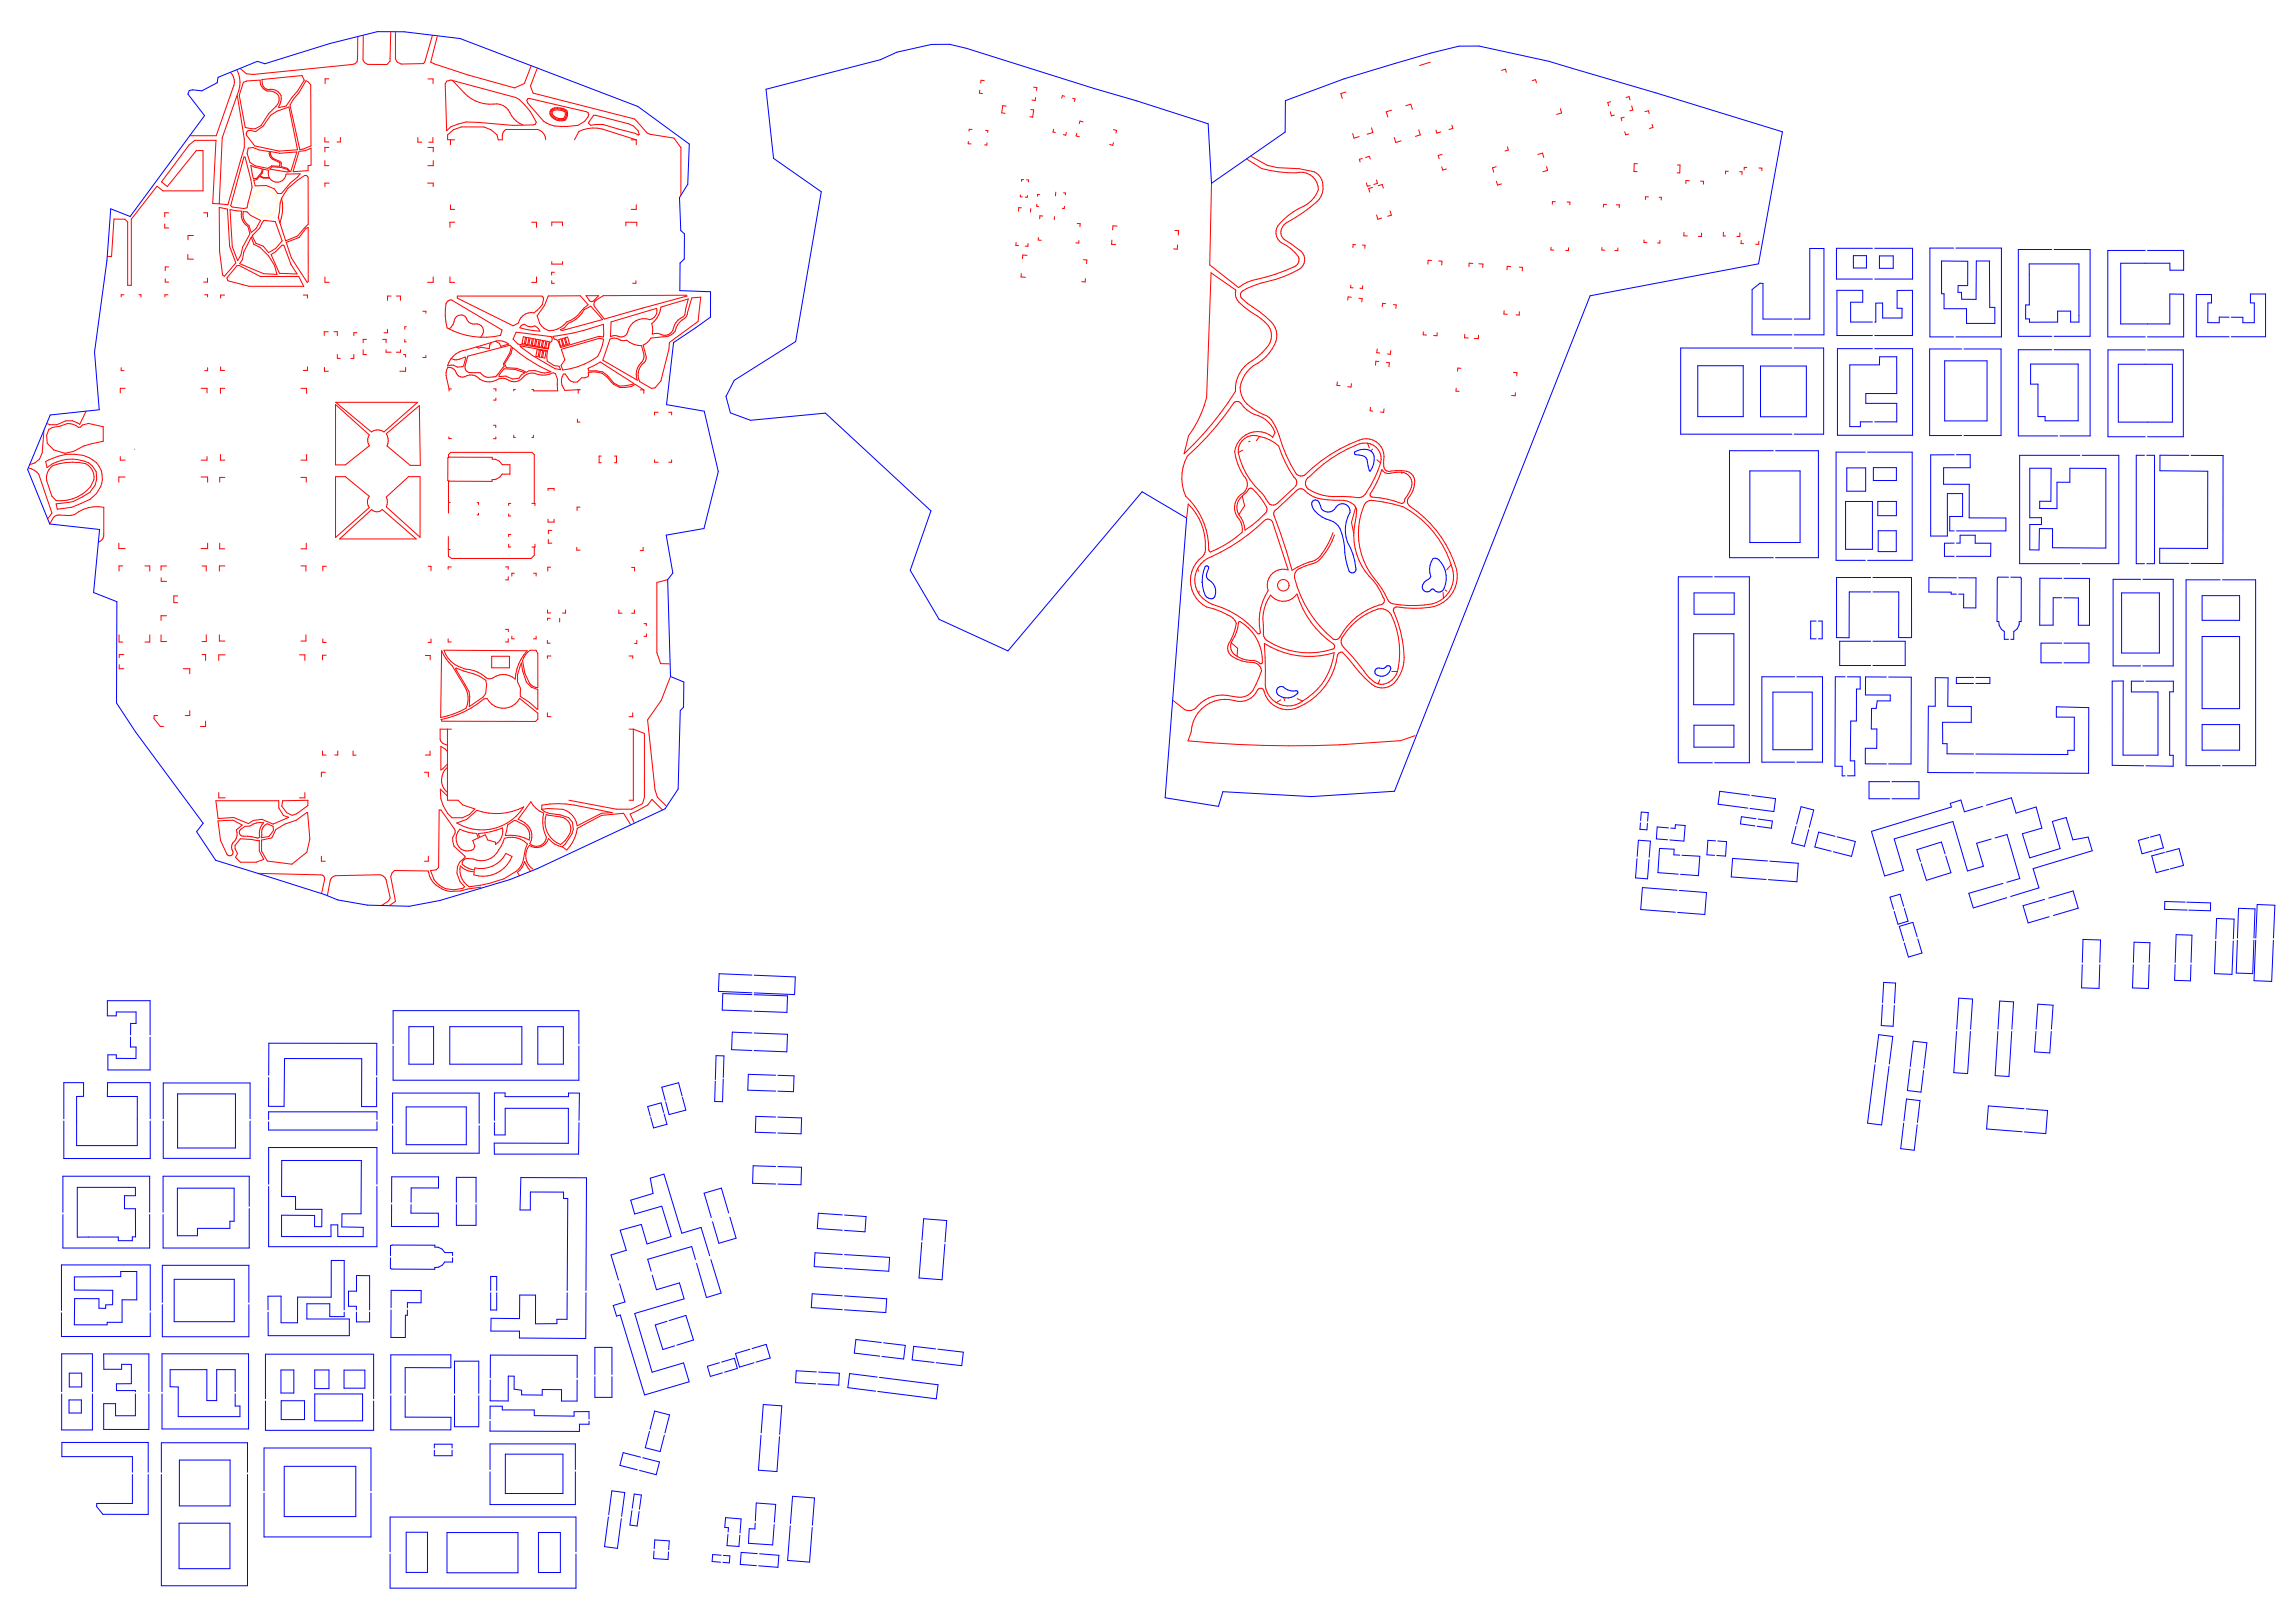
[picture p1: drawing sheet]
<svg xmlns="http://www.w3.org/2000/svg" width="1000mm" height="700mm" viewBox="0 0 1000 700" stroke-linecap="round" stroke-linejoin="round" font-family="sans-serif">
<circle cx="115.3" cy="88.3" r="5.8" fill="none" stroke="#ffff7f" stroke-width=".44"/>
<g fill="none" stroke="#00f" stroke-width=".44">
<path d="M82.5 39.4l1.4-.3 4.1 .5 6.6-3.5 .4-2.4 17.2-7 3.2 1.1 28.3-8.8 20.7-5.2h11.7l24.4 3 77.5 29.6 22.3 16.4-.6 17.5-3.6 5.8 .5 14.3 1.6 1.4v11l-1.9 1.8-.1 12 13.4 .5v11.1l-16.1 11-3.1 27.1 16.5 2.8 6.1 26.3-6.3 24.8-16.4 2.9 2.9 16.5-2.3 2.9 1.3 42.2 5.8 2.4-.2 10.9-1.4 1.5-.9 34.2-5.7 8.6-55.8 26.1-11.9 4.8-30.4 9-13.4 2.6-18.2-.5-12.9-2.3-5.7-2.3-47.5-15-8.3-12.4 2.8-3.7-29.5-39.8-8.2-12.6 .1-44.1-10.1-4 2.6-27.5-21.7-2.4-9.7-23.7 9.9-23.7 21.3-2.3-2-25.1 5.4-39.9 1.6-22.5 8.5 3.3 32.4-43.9-7.2-9.4zM333.8 38.9l49.8-12.9 7.2-3.3 15.1-3.3 7.8-.1 7.4 1.7 55.7 17.6 18.5 5.4 31.1 9.9 1.5 25.9 32.1-22.3 .1-13.7 25.5-9.5 37.7-11.1 12.4-3.1h8.7l30.6 6.6 46.5 13.8 55.2 16.9-10.5 57.5-73.3 13.9-85.3 215.9-36.1 2.3-38.7-2.1-1.9 6.4-23.2-3.8 9.4-121.8-19.4-11.5-58.5 69.3-30-13.7-12.6-21.4 9-25.9-45.9-42.5-32.7 3.1-8.7-3.3-2-7.1 3.6-7 26.8-16.9 11.2-65.3-20.8-14.5zM807.6 111.4h5.7v5.3h-5.7zM815.9 108.2h-15.7v13.4h15.7M816.9 108.2h16.5v13.4h-16.5M818.9 111.5h6v5.4h-6zM846 113.7l11.4 .1v10.6h-4.2l-.1 2.9 1.6 .1 .1 2.9 6.2 .1 .1-16.7h5.8l.1 20.2h2.2v7h-12.3v-6.4h-9.8v-6.5l-1.1-.1zM851.2 108.1h-10.3v38.7h10.3M852.2 108.1h19.9v38.7h-19.9M884.2 115h21.7v25.3h-3.7v-4.8h-5.6v4.8l-12.3 .1v-1.5h-1.7v-6.1h1.6zM894 108.7h-14.6v37.8h14.6M895 108.7h15.7v37.8h-15.7"/>
<path d="M934.7 109.1h-16.3v37.6h16.3M935.7 109.1h15.8v8.6h-6v-3h-21.4v26.4h21.4v-13l6 .1M780.8 139h-12.6v-15.5l-1.3-.1-3.4 2.7-.1 19.8h17.4M781.8 139h6.8v-30.8l6.2 .1v37.6h-13M951.5 128.2v18.5h-15.8M963.6 128.3h-6.6v18.4h14.3M963.6 128.3v3.7h-1.5l-.1 8.5 5 .1v-2.5l4.3 .1M972.3 138.2h5v2.4h5v-8.6h-1.7v-3.9h6.6v18.6h-14.9M739.8 159.3h19.8v22.2h-19.8zM767.1 159.4h20v22.1h-20zM780.8 151.6h-48.5v37.5h48.5M781.8 151.6h12.8v37.5h-12.8"/>
<path d="M815.9 140.3h-9.5v-8.7h5.3v-5.1h-11.3v19.7h15.5M815.9 151.9h-15.3v37.7h32.8v-37.7h-16.5M816.9 140.3h.4v-8.2l3-.1v6.5h8.4l.1-4.2h-2.2v-7.8h6.7v19.7h-16.4M847.4 157.2h18.4v26.2h-18.4zM854.8 152h-14v37.7h14M855.8 152h16.1v37.7h-16.1M884.8 158.6h20.7v24.7h-14.4v-1.8h-3.1v-14.2h-3.2zM894 152.3h-14.6v37.6h17.2M895 152.3h15.7v37.6h-13.1M923 158.7h23.6v25.2h-23.6zM934.7 152.4h-16.2v37.8h16.2M935.7 152.4h15.6v37.8h-15.6"/>
<path d="M590.3 196.9a6.5 6.5 0 0 1 7.5 0 6.7 6.7 0 0 1-1 8.3l-.7-2.2a4.5 4.5 0 0 0-1.6-4.2l-3.8-.7a.72 .72 0 0 1-.4-1.2zM772.7 196.3h-19.1v46.6h19.1M773.7 196.3h18.6v46.6h-18.6M812.8 197h-12.8v47.1h12.8M813.8 197h19.4v47.1h-19.4M815.9 183.8h-5.3v2h-4.6v-26.9h12.9l.1-3.5h7.4l.1 16h-13.5v4.3h13.5v8.1h-9.6M851.5 198.1l-10.2 .1v35.3h7.2v-18.5h6.7v10h-5.6v6.3h1.9M852.5 198.1l6-.1v5.7h-11.6v7.2l11.2 .1-.1 14.6h16v5.7h-21.5M906.3 198.3h-26.3v47.2h26.3M907.3 198.3h15.9v47.2h-15.9M934.4 198.3h-3.6v47.2h3.6M935.4 198.3h3.4v47.2h-3.4"/>
<path d="M953.7 198.4l-12.5-.1-.1 6.8 20.9 .2-.1 33.6-20.8-.1-.1 6.6h12.7M954.7 198.4h14l-.1 47.1-13.9-.1M571.9 218.3a1.68 1.68 0 0 1 2.9 .7l.6 1.3a3.6 3.6 0 0 0 3.1 2.7 3.6 3.6 0 0 0 3.6-2 3.3 3.3 0 0 1 4-1.4 3.3 3.3 0 0 1 2.1 3.6 15.1 15.1 0 0 0 .3 15.6 23.3 23.3 0 0 1 2.2 9.9 1.63 1.63 0 0 1-2.9 0 31.8 31.8 0 0 1-2-10.7 20.4 20.4 0 0 0-2.8-9 9.4 9.4 0 0 0-5.3-3 8.5 8.5 0 0 1-6.1-7zM762.5 205.1h21.9v31.2h-21.9zM804.2 218.4h11.7v20.9h-11.7zM804.7 203.8h8.2v10.2h-8.2zM816.3 203.7h10v5.6h-10zM818.2 218.4h8.1v6.2h-8.1zM884.4 204h9.3l-.1 14.4-4.8-.1-.1 3.2h7.6v-11.4h5.6v-6.1h15.7v34.7l-23.3-.1v-8.3l-5.7-.1-.1 9.4-4.1-.1v-11h5.1v-3h-5.1zM818.4 231.2h7.9v9.1h-7.9zM851.5 236.6h-4.2v5.7h4.2M852.5 236.6h1.6v-3.5h6.6v3.5h6.8l-.1 5.7h-14.9"/>
<path d="M525.1 246.8l1-.3 .6 .9-.9 2.4a2.32 2.32 0 0 0 1 2.9 5.3 5.3 0 0 1 1.9 7.9 2.81 2.81 0 0 1-3.5-1.2 15.8 15.8 0 0 1-.1-12.6zM624.5 243.2a3.2 3.2 0 0 1 3.7 2.1 10.5 10.5 0 0 1 .2 12.1 2.76 2.76 0 0 1-3.9-.8l-.9 .2a2.18 2.18 0 0 1-3.3 .4 2.18 2.18 0 0 1 .1-3.3l2.6-2.1 .4-.7a8.6 8.6 0 0 1 1.1-7.9zM738.1 258.3h17.5v9.3h-17.5zM746.1 251.3h-14.8v81h14.8M747.1 251.3h15.2v81h-15.2M815.1 251.6h-14.9v26.1l5.5 .1 .1-20h9.3M816.1 251.6h16.8v26.1h-5.6l.1-19.9h-11.3M852.5 251.7l-12-.1v6.3h9.7v.9h2.3M853.5 251.7h7.5l-.1 13.1h-5.3v-6h-2.1M875.2 251.4h-4.6l-.3 .6-.1 18.7h.7l.2 1.7 1 1.7 1.2 1v3.4h1.9M876.2 251.4h4.3l.2 .7v18.7h-.9v1.3l-.8 1.8-1.5 1.2-.1 3.4h-1.2M898.4 251.9h-9.6v20.4h5.8v-11.9h3.8"/>
<path d="M899.4 251.9l11.1 .1v20.4h-4.9v-11.9l-6.2-.1M924.4 258.3h16.5v26.2h-16.5zM932.7 252.4h-12v37.7h12M933.7 252.4h13.2v37.7h-13.2M959.5 259.5h16.4v10.7h-16.4zM967.4 252.6h-14.9v80.9h14.9M968.4 252.6h14.4v80.9h-14.4M738 276.1h17.5v30.9h-17.5zM791.3 270.5h-2.3v7.8h2.3M792.3 270.5h1.7v7.8h-1.7M815.1 279.3h-13.5v10.6h13.5M816.1 279.3h14.1v10.6h-14.1"/>
<path d="M959.5 277.3h16.4v31.4h-16.4zM556.9 299.6a2.11 2.11 0 0 1 3.2 .3 10.1 10.1 0 0 0 5.2 1.2l.2 .4a5.6 5.6 0 0 1-9.2 .3l.1-1.6zM599.6 291.3l1.4-.3a2.49 2.49 0 0 0 3.2-.9 1.17 1.17 0 0 1 1.4 .2 1.17 1.17 0 0 1 .3 1.4 3.9 3.9 0 0 1-6.7 1.7v-1.5zM782 294.8h-14.3v37.2h14.3M783 294.8h11.1v37.2h-11.1M804 294.8h-4.3l-.1 39h3.1v4.2h1.3M805 294.8h5.6l-.1 5.3h-1.6v14h-2.5l-.2 17.3h1.9l.1 6.5h-3.2M821.9 294.9h-9l-.1 7.8 10.8 .1v2.5h-5.6l-.5 3.3h-2l-.1 9 2.4-.1v8.5l-5-.1v6.8l9.1 .1M822.9 294.9l9.9 .1-.1 37.8h-9.8M859.9 295.1h-7.4v2.6h7.4M860.9 295.1h6.1v2.6h-6.1M898.4 280.1h-9.1v8.6h9.1"/>
<path d="M899.4 280.1h10.8v8.6h-10.8M934 296.7h-5.3v4.7h11.6v27.5h-15.2v-32.3l-4.8 .1 .1 36.7 13.6 .2M935 296.7h12v4.7h-1.6v27.6h1.5v4.8l-11.9-.2M738.1 315.9h17.4v9.6h-17.4zM772.5 301.5h17.2v25.1h-17.2zM959.5 315.6h16.4v11.2h-16.4zM859.9 328.4h-11.5v-4.4l-1.9-.1-.1-9.3h12.5l.1-6.9h-10.3l.1-12.4-5.5-.1-.1 12.4h-3l-.2 28.9 19.9 .1M860.9 328.4l40.1 .3v-1.8l2.8-.1v-14.4h-7.8v-4.5l14.1 .3-.1 28.6-49.1-.2M714.8 358.4l-.2 2.8 3 .3 .2-2.8M714.9 357.4l.3-3.7 3 .3-.3 3.7M762.3 346.4l-12.9-1.7-.8 5.6 13 1.7M763.3 346.5l10.4 1.4-.8 5.6-10.3-1.4"/>
<path d="M765.1 356.6l-6.3-.8-.4 3.1 6.3 .9M766.1 356.8l6.2 .8-.5 3.2-6.1-.9M782.6 359.9l-1.9 7.3 5.5 1.4 1.9-7.3M782.8 359l2-7.6 5.5 1.4-1.9 7.6M823.4 340.5h-9v7.4h9M824.4 340.5h11.8v7.4h-11.8M863.8 351.3l-7.8 2.3-1.6-5.1-4.6 1.4 .5 1.6-34.9 10.7 5.8 19.4 8.2-2.5-4.1-13.7 25.6-7.5 6.4 21.5 7-2.1-3-10 6.3-1.8M865.5 350.8l10.9-3.3 2.1 6.7 8.7-2.7 2.5 9.2-8.5 2.5 3.2 10.5 13.3-4.1-3.4-11.8 6-1.7 2.9 9.7 6.7-1.2 1.7 6-25.7 7.8 2.5 8.4-12.3 3.7M713.3 374l-.7 8.4 5.3 .4 .6-8.4M713.4 373l.5-7 5.2 .4-.5 7M727 360.6l-4.9-.4-.4 5.2 4.9 .4M728 360.7l1.9 .2 .1-1.7 4.3 .4-.6 6.8-6.1-.5"/>
<path d="M731.9 372.5l-2.6-.1 .2-2.5-6.4-.3-.7 10.5 8.9 .7M732.9 372.6l7.8 .4-.7 8.4-7.7-.5M747.5 366.3l-3.3-.3-.5 6.4 3.4 .2M748.5 366.3l3.8 .3-.4 6.3-3.8-.3M770.2 375l-15.3-1.1-.5 8.1 15.1 1.1M771.2 375.1l12.4 .9-.6 8.1-12.5-.9M799.6 364.3l-7.2-1.8-1.6 6.4 7.1 1.9M800.5 364.5l7.9 2-1.6 6.5-7.9-2M847.5 371.9l-1.6-5.1-10.7 3.3 1.6 5.2M847.8 372.9l2.3 7.2-10.7 3.4-2.3-7.3M869.3 365l5.2-1.5 5.6 19.2-5.6 1.6M936.3 364.8l-4.6 1.3 1.7 5.8 4.4-1.2"/>
<path d="M937 364.6l4.1-1.1 1.6 5.8-4.2 1.2M943.1 371.3l-5.5 1.5 1.9 7.3 5.5-1.4M943.7 371.2l5.8-1.6 1.9 7.4-5.7 1.5M730.7 387.8l-15.1-1.2-.7 9.6 15.1 1.2M731.7 387.9l11.9 .9-.8 9.6-11.8-1M829.5 394.8l-1.6-5.3-4.4 1.3 1.6 5.3M829.8 395.7l1.6 5.6-4.4 1.3-1.6-5.6M872.7 384.8l-14.8 4.3 1.9 6.4 14.6-4.5M890.9 391.8l-9.4 2.7 2.2 7.5 9.2-2.7M892.7 391.2l10.6-3.1 2.2 7.5-10.8 3.2M952.1 393l-8.8-.3-.1 3.4 9.9 .3M952.8 393l10.4 .3-.1 3.4-9.3-.3"/>
<path d="M835.4 408l-1.9-6.2-5.9 1.7 1.8 6.3M835.6 409l1.9 6.1-5.9 1.8-1.9-6.1M915 419.2l.3-9.7-7.7-.3-.3 10M929.6 419.2l.3-8.8 6.9 .2-.3 8.6M947.8 419.2l.4-12.1 6.9 .3-.4 11.8M973.1 409.9l-.6 14.5-7.6-.3 .6-14.2M973.1 408.9l.4-8.5-7.7-.3-.3 8.8M974.9 409.6l-.5 14.3 7.2 .2 .5-14.5M974.9 408.6l.5-12.9 7.2 .2-.5 12.7M990.6 409.6l-.8 17.9-7.7-.3 .8-17.6M990.6 408.6l.6-14.3-7.7-.3-.6 14.6M327.6 433.2l-12.7-.4-.2 7.2 12.9 .4"/>
<path d="M327.6 424.8l-14.2-.6-.4 7.7 14.6 .6M328.6 424.8l17.9 .7-.3 7.7-17.6-.7M328.6 433.3l14.5 .5-.2 7.2-14.3-.5M820.2 437.7l-.5 9 5.2 .3 .5-9M820.3 436.7l.5-8.8 5.2 .3-.5 8.8M914.9 420.2l-.3 10.3-7.6-.2 .3-10.1M936.5 420.2l-.4 10.4-6.9-.3 .3-10.1M954.7 420.2l-.3 7.1-6.9-.3 .3-6.8M56.9 451.8l-.1 4.3h2.5v5l-8.6-.1v-1.5h-3.7M65.4 450.8v-14.9h-18.6v6.6h3.9v-1.7h8.6v5h-2.4v5M65.4 451.8v14.3h-18.4v-6.6M171.3 454.7v-14.5h80.9v14.5"/>
<path d="M178.2 447.2h10.7v16.4h-10.7zM196 447.2h31.4v16.4h-31.4zM234.3 447.2h11.2v16.3h-11.2zM252.2 455.7v14.8h-80.9v-14.8M327.6 449.9l-8.5-.3-.3 7.6 8.8 .4M328.6 450l14.5 .5-.3 7.7-14.2-.6M852.5 449.3l-1.2 18 6 .4 1.3-18.4M858.6 448.3l.9-13.1-6-.4-.9 13.5M870.5 449.3l-1.2 19.2 6.1 .4 1.2-19.6M876.6 448.3l.8-11.9-6.1-.4-.7 12.3M887.1 449.3l-.6 8.9 6.7 .5 .6-9.4M893.9 448.3l.7-10.4-6.7-.5-.7 10.9"/>
<path d="M77.4 476.5h25.2v23.6h-25.2zM117.1 469.4l-.1 12.5h6.8l.2-20.8 33.6 .1-.1 20.8h6.6v-12.6M117.1 468.4v-14l47.1 .1-.1 13.9M297.2 477.4l-1.5-5.8-7.3 2 1.5 5.7M297.4 478l1.4 5.6-7.3 1.9-1.4-5.5M315.1 470l-.3 9.9-3.4-.1 .3-8.9M315.2 469.3l.2-9.4-3.4-.1-.3 10.4M338 468.4l-11.9-.4-.3 6.9 12.2 .4M339 468.4l7 .2-.3 6.9-6.7-.2M817 463.8l-3.3 25.4 6.2 .8 3.2-25.5M817.1 462.8l1.5-12.1 6.2 .8-1.6 12M832.2 465.6l-1.1 9.4 5.9 .7 1.2-9.4"/>
<path d="M832.3 464.6l1.4-11.1 5.9 .7-1.3 11.1M27.8 487.3v-15.7h8.6v6h-3v21.4h26.4v-21.4h-13l.1-6h18.6v15.7M65.5 488.3v16.3h-37.7v-16.3M109 487.3v-15.6h-37.9v15.6M109 488.3v16.3h-37.9v-16.3M117 487.7v-3.4h47.3v3.4M117 488.7v3.5h47.3v-3.5M171.1 489.4v-13.3h37.7v13.3M177 482.2h26.2v16.4h-26.2zM208.8 490.4v11.9h-37.7v-11.9M215.4 488v-11.9h4.7v1.6h27.6v-1.6l4.8 .1-.2 11.8M252.3 489l-.2 13.7h-36.7l-.1-4.8 32.3 .1v-15.2h-27.5v11.6h-4.7v-5.4"/>
<path d="M289.2 484.6l-1.2-4.2-5.8 1.6 1.1 4.1M289.4 485.2l1.2 4.5-5.8 1.6-1.3-4.5M338 486.6l-8.6-.3-.3 6.9 8.9 .3M339 486.6l10.3 .4-.2 6.9-10.1-.4M829.5 489.2l-1.3 11.2 5.9 .6 1.3-11.1M829.6 488.2l1.1-9.5 5.9 .7-1.1 9.5M881.9 482.9l-15.5-1.2-.8 10.1 15.5 1.2M882.9 483l9.3 .8-.8 10-9.3-.7M33.7 517.2h25.3v3.6h-4.8v5.7h4.8l.1 12.3h-1.5v1.6h-6.1v-1.5h-17.8zM77.3 517.6h24.7v14.4h-1.8v3.1h-14.2v3.2h-8.7zM122.8 505.5h34.7l-.2 23.2h-8.3l-.1 5.7 9.4 .2-.1 4.1-11-.1v-5.1l-3 .1v5h-21.5v-9.3l14.4 .1v4.9h3.1l.1-7.5h-11.5v-5.6h-6.1zM164.2 515.8v-15.9h-47.1v15.9"/>
<path d="M164.2 516.8v26.3h-47.1v-26.3M338 508.1l-9.8-.3-.3 7.6 10.1 .3M339 508.1l10.3 .3-.3 7.7-10-.3M27.4 529.1v14.5h37.8v-14.5M27.4 528.1v-15.7h37.8v15.7M108.6 525.5v-13.1h-37.5v15.7M108.6 526.5v17.1h-37.5v-14.5M179.1 524.7v3.7l11.9 .1 .1 5.8-20.5-.1v-9.5M179.1 523.7l.1-6.2h11.9v-4.9h-20.4l-.1 11.1M198.9 523.7v-10.8h8.5v10.8M207.4 524.7v9.1h-8.5v-9.1M317.5 528.3l-3.2-10.8-7.5 2.2 3.1 10.7"/>
<path d="M318 530.2l2.7 9.2-7.5 2.2-2.7-9.4M367 529.2l-10.4-.7-.5 6.6 10.9 .8M368 529.3l9.4 .6-.5 6.7-8.9-.6M32.4 556.2l20.2-.1v-2.2h7v12.3h-6.4v9.8h-6.5v1.1h-14.3l.1-11.4h10.6v4.2h2.9l.1-1.5 3-.1v-6.3l-16.7-.1zM75.9 557.3h26.2v18.4h-26.2zM170.1 547.9v4.6l.7 .3 18.6 .1v-.7l1.7-.2 1.7-1 1-1.3h3.4v-1.8M197.2 546.9v-1.3h-3.4l-1.2-1.5-1.7-.8-1.4-.1v-.8l-18.7-.1-.6 .3-.1 4.3M284.2 555.5l1.8 6.3 10-3 2.1 7-21.5 6.3 7.5 25.6 13.8-4 2.4 8.2-19.4 5.7-10.6-34.8-1.6 .5-1.5-4.6 5.1-1.6-2.3-7.8M303 548.6l-1.6-5.6-19.2 5.6 1.5 5.2M309.2 547l-3.7-12.3-8.4 2.5-7.8-25.8-6 1.8 1.3 6.7-9.8 2.9 1.7 6 11.8-3.4 4.1 13.3-10.5 3.2-2.5-8.5-9.2 2.5 2.7 8.7-6.7 2.1 3.3 10.9M309.8 548.7l4.4 14.6-6.4 1.9-4.3-14.9M367 546.4l-11.9-.7-.3 6 12.2 .8"/>
<path d="M368 546.5l19.6 1.2-.3 6-19.3-1.2M401.7 541.2l-1.3 15.5 10.1 .8 1.2-15.5M401.7 540.2l.8-9.3 10 .8-.7 9.3M26.8 571.8v10.4h38.7v-10.4M65.5 570.8v-19.8h-38.7v19.8M70.7 568.3v14h37.7v-14M108.4 567.3v-16.1h-37.7v16.1M116.8 570.6v-6h5.7v11.6h7.1l.1-11.2h14.6v-15.9h5.7v21.5M116.8 571.6l.1 10.2h35.3v-7.3h-18.5v-6.6h10v5.6h6.3v-1.9M155.3 571.6v4.2h5.7v-4.2M161 570.6l.1-14.9-5.8-.1v6.8h-3.4v6.6h3.4v1.6M177.5 570.6v2.3h-.8l-.1 9.7h-6.3l.1-12"/>
<path d="M177.5 569.6v-2.2l6 .1v-5.4h-13.1v7.5M216.4 562.1v-6.1h-2.6v6.1M216.4 563.1v7.5h-2.6v-7.5M255.3 563.1l-.1 19.9-28.9-.2v-3h-12.4l.1-5.6 12.4 .2 .1-10.3h6.9l-.1 12.6 9.4-.1v-1.9h4.4v-11.6M255.3 562.1l.3-49.1-28.6-.1-.4 14.2h4.5v-7.9l14.5 .1v2.8h1.8l-.2 40M290.6 575.6l-5.1 1.6 3.3 10.6 5.2-1.6M291.6 575.3l7.3-2.3 3.3 10.7-7.3 2.2M367 564.4l-13.1-.8-.4 6 13.5 .9M368 564.5l18.4 1.2-.4 6.1-18-1.2M30.2 598.1h5.4v6.1h-5.4zM122.4 596.8h5.6v10h-5.6zM137.1 596.8h6.2v8.1h-6.2z"/>
<path d="M149.9 596.8h9.1v7.9h-9.1zM266.6 598.7v-11.8h-7.4v11.8M266.6 599.7v9h-7.4v-9M313.5 593.6l-5.3 1.6 1.3 4.4 5.3-1.6M314.4 593.3l5.6-1.6 1.3 4.4-5.6 1.6M326.8 587.7l-6.3 1.9 1.7 5.9 6.3-1.9M327.7 587.4l6.1-1.8 1.8 5.9-6.1 1.8M355.7 597.6l-8.8-.5-.3 5.2 8.8 .5M356.7 597.7l9 .5-.2 5.2-9.1-.6M382.2 599.8l-12-1.5-.8 6.2 12.1 1.5M383.2 600l25.5 3.2-.7 6.1-25.5-3.2M384 584.8l-11.1-1.3-.7 5.9 11.1 1.3"/>
<path d="M385 584.9l9.4 1.1-.7 6-9.4-1.1M407.7 587.6l-9.6-1.1-.7 5.9 9.6 1.1M408.7 587.7l11.1 1.3-.7 5.9-11.1-1.3M26.9 607.2v15.7h13.4v-15.7M30.1 609.8h5.4v5.7h-5.4zM40.3 606.2v-16.5h-13.4v16.5M59 607.2v9.5h-8.6v-5.3h-5.2v11.3h19.7v-15.5M64.9 606.2v-16.4h-19.7v6.6h7.8v-2.1h4.2v8.4l-6.5 .1 .1 2.9h8.2v.5M70.6 606.2v-16.5h37.7v32.7h-37.7v-15.2M102.5 606.2v-9.6h-8.1v13.5h-4.3v-13.5h-16v7.5l3.6 .1v12.9h26.9v-4.6h-2.1v-5.3M115.7 610.3v12.7h47.1v-12.7M122.5 610.2h10.2v8.2h-10.2z"/>
<path d="M137.2 607.2h20.8v11.7h-20.8zM162.8 609.3v-19.4h-47.1v19.4M170.3 608v14.8h26.2v-5.4l-20-.1v-9.3M176.5 607v-11.3l19.9 .1 .1-5.7-26.2 .1v16.8M198 607v-14.1h10.6v14.1M208.6 608v13.5h-10.6v-13.5M213.5 618.1l.1-5.6h5.3v1.7h13.9v2.4l17.3 .3v-2h6.5l.1 3.2M251.5 601.1l-.1 9.2h-6.7v-5h-8.4v2.4l-9-.1v-2l-3.3-.5v-5.6l-2.5-.1-.1 10.9-7.8-.1v-9.1M251.5 600.1v-9.7l-37.8-.1-.1 9.8M256.7 619.1v1.3h-4.2v3.1l-39-.1v-4.3M78.2 636h22.1v20h-22.1zM123.8 638.7h31.2v21.9h-31.2z"/>
<path d="M189.3 630.7v-1.6h7.7v1.6M197 631.7v2.4h-7.7v-2.4M220.2 633.4h25.1v17.2h-25.1zM279.1 634.7l-7.6-1.9-1.4 5.5 7.6 1.9M280.1 635l7.3 1.8-1.5 5.6-7.3-1.9M283 623.5l-1.8 7.1 6.5 1.7 1.8-7.1M283.2 622.5l2.1-7.8 6.5 1.6-2.1 7.9M331.6 625.2l-1.1 15.2 8 .6 1.2-15.2M331.7 624.2l.9-12.4 8 .6-.9 12.4M57.7 641.3v-6.8h-30.8l.1-6.2h37.6v13M64.6 642.3v17.4l-19.8-.1-2.7-3.4 .1-1.3h15.5v-12.6M70.3 641.3v-12.8h37.5v12.8"/>
<path d="M70.3 642.3v48.4h37.5v-48.4M161.6 649.4v-18.7h-46.6v18.7M161.6 650.4v19.1h-46.6v-19.1M250.7 640.1v-11.1h-37.2v11.1M250.7 641.1v14.3h-37.2v-14.3M265.2 659.8l1.4-10.4 5.6 .7-1.3 10.4M275.3 658l-.8 6.3 3.1 .4 .9-6.3M275.5 657l.8-6.2 3.2 .4-.9 6.2M78 663.5h22.2v19.8h-22.2zM177 667.4h9.3v17.5h-9.3zM194.8 667.6h30.9v17.5h-30.9zM234.6 667.6h9.6v17.4h-9.6z"/>
<path d="M251 676v-15.2h-81v15.2M251 677v14.8h-81v-14.8M265.1 660.8l-1.7 12.9 5.6 .8 1.7-13M285 675.6l-.2 3.3 6.3 .4 .2-3.3M285.1 674.6l.2-3.8 6.3 .4-.2 3.8M314.2 677.4l-3.7-.2-.2 3 3.7 .3M315.2 677.5l2.8 .2-.2 3.1-2.8-.2M317.2 668.4l-.4 4.9 5.2 .3 .4-4.8M317.3 667.4l.1-1.9-1.6-.2 .4-4.2 6.7 .5-.5 6.2M329.1 663.4l-.2 2.6-2.4-.1-.4 6.4 10.6 .7 .6-8.9M329.1 662.4l.4-7.7 8.5 .6-.6 7.8M330 676.8l-7-.6-.5 5.2 7.1 .6"/>
<path d="M331 676.8l8.4 .7-.4 5.2-8.4-.6M344.3 664.6l-1.1 15.1 9.5 .8 1.2-15.1M344.4 663.6l.9-11.8 9.6 .7-.9 11.9"/>
</g>
<g fill="none" stroke="#f00" stroke-width=".44">
<path d="M155.9 15.9l-.1 9.7-.2 1.2-1 1-44.2 4.6-3-.3-2.8-2.3M170.3 13.8l-.3 12.9-1.4 1.4h-8.4l-1.4-.9-.6-1.1 .1-10.8M172.3 13.8v11.9l.8 1.3 1.7 .9 9.6-.2 .7-.7 3.3-11.6M190.6 15.7l-2.9 11.4 16.3 5.6 20.2 5.6 4.3-1.9 3-7.8M100.4 31.5a5.8 5.8 0 0 1 1.1 6.9l-7.3 20.7h-11.5M103.2 30.4a11.7 11.7 0 0 1 .9 8.9l-7.3 20.7-1.3 28.8M106 35.9l1.5-.6 5.8-.4a4.2 4.2 0 0 0 4.3 4.7 3.7 3.7 0 0 1 3.9 2.4 3.7 3.7 0 0 1-1.2 4.3l-3.2 3.2-3.4 5.2-2.5 1.4-4.3-.6-2.6-14zM114.1 34.6l17.5-1.7 1 2-3 4.8-2.4 2.8-2.5 3.7-3.2 .6-.1-.3a4.6 4.6 0 0 0-1.2-7.2l-2.2-.4a2.83 2.83 0 0 1-3.7-2.2zM133.3 35.2l1.2 .6 .9 1.2 .1 26.5-3.5 1.5-1.4 .1-4.2-19.3 1.4-2.6 2.4-2.6zM143.3 34.3h-1.6v2.1M186.5 34.4h2.2v2M194.7 35.3l1.7-.4 28.3 7.6a24.5 24.5 0 0 1 9 10.7l-.4 .9-.9 .3-9.1 .2-20.2-1.5-6.6 2.1-1.9 1.7-.6-20.4z"/>
<path d="M197.1 35a25.5 25.5 0 0 0 12 9.7 17.8 17.8 0 0 0 7.4 .5 7.3 7.3 0 0 1 6.5 5.3 10.3 10.3 0 0 0 4.9 3.9M234.1 29.6l-3 7.9 1.2 3.1 44.2 11.2 5.5 6.1 1.1 .6 10.6 1.7 3 4.1v20.8M426.9 39.3l-.2 1.3 1.4 .2M428.9 35.1l-1.4-.1-.2 1.2M450.4 38l1.4 .1-.2 1.3M623.2 27.1l-4.6 1.4M654.3 30.6l1.7-.5 .4 1.4M667.7 35.1l1.4-.4 .4 1.4M103.4 41.8l3 18.7v3.8l-7.1 24.9-3.8-.4M107.8 57.1l1.3-.3 2.3 .5 3.2-2.3 3.3-4.8 2.8-1.8 5.2-1.8 3.8 18.6-8.1 .6-10.6-2.2-3.5-4.6-.1-1.3zM141.5 59.9v1.9h1.8M148.3 59.9v1.9h-1.4"/>
<path d="M182.1 59.9v2h1.7M188.6 59.9v2h-1.7M230 42.9l25.5 5.8 .8 .4 .3 .8-.4 1.1-1.4 1.8-3 1.8a27.8 27.8 0 0 1-12.2-.3l-2.7-1.5-7-8-.3-1.1zM240.1 47.8a6.3 6.3 0 0 1 6.9 .3 3.9 3.9 0 0 1-.8 4.3 5.3 5.3 0 0 1-6.6-3zM240.4 48.1a5.9 5.9 0 0 1 6.2 .3 2.62 2.62 0 0 1-.3 3 2.62 2.62 0 0 1-2.9 .7 3.6 3.6 0 0 1-3.3-3.4zM241.1 48.1a6.6 6.6 0 0 1 5.1 .6l.2 1-.8 1.9a4.2 4.2 0 0 1-5.1-2.4zM258.7 50.2l15.3 3.7 2.1 1 1.9 2 .6 1.6-.5 .3-1.4-.7-14-3.9-5.4 .4-.8-.8v-.5zM423.5 56.4l-1.2-.1-.1 .9M429.5 56.8l.9 .1v.8M438.4 46.2l-1.5-.2-.4 3.2 1.5 .2M449.2 47.7l1.2 .2-.4 3.1-1.3-.1M451.2 42.5l-.1 1.3-1.4-.2"/>
<path d="M459.1 56.3l-.3 1.2 1.1 .3M463.9 41.9l-1-.2-.3 1.1M464.7 57.7l-.3 1.2-1.1-.3M467.4 42.8l1 .3-.3 1.1M469.2 58.1l-.3 1.1 1.4 .4M471.9 53.1l-1.3-.4-.3 1.2M485.1 56.5l1.4 .3-.3 1.2M586.5 40.1l-2.3 .7 .7 2.1M589.4 58.2l.6 2 2.2-.7M597.6 55.7l.6 2-2.5 .8M606.3 48l-2.3 .7 .7 2.3M607.5 59.9l.7 2.2 2.3-.7"/>
<path d="M612.6 46.1l2.1-.7 .7 2.2M618.2 56.5l.7 2.2-2.2 .7M625.7 56.7l.4 1.3 1.7-.5M632.6 54.6l.4 1.3-1.6 .5M679.9 47.3l.5 1.9-2.2 .7M701.7 48.7l.5 1.8 1.2-.4M701.8 44.3l-1.3 .4 .4 1.4M707.7 51.1l-1.3 .3 .3 1.2M708 57.4l.3 1.3 1.4-.3M708.5 42.5l1.4-.4 .4 1.4M711 46.1l.5 1.8-1.4 .4M716.8 48.6l1.5-.4 .3 1.3"/>
<path d="M719.9 54.2l.3 1.4-1.5 .4M106.3 68.4h.5l2.5 9.8 .5 3.3-2.2 9-1.4 .3-5.1-.6-.6-.6zM108.2 64.5l2.1-.2 2.5 1 4.6 .7a3.2 3.2 0 0 0 1.2 3.3l3.2 1.6-.1 1.5-3.4-.2-1.6 1.2-5.5-1.1-2.3-1.5-1.2-4zM109.3 72.1l4.9 1.5-.2 1.5-2.2 2.6-1.4 .2zM110.6 78.5l1.3-.3 1.1-1.3 1.7 .7h2.8a3.9 3.9 0 0 0 4.2 1.7 3.9 3.9 0 0 0 3-3.5l6.1-.1-1.1 1.4-3.2 2.6-3.9 4.6h-1.6l-1.5-2.1-3.5-1.4-4.8 .1zM114.7 73.7l2.3 .5-.1 1.1 .4 2h-2.5l-1.5-.7 1-1.2zM117.8 66l4.1 .8 7.5-.6-2.6 8.4h-.5l-1-1.3-2.8-.7 .1-1.7-.6-.6a4.5 4.5 0 0 1-4.2-3.4l.1-.8M118.6 72.7l3.8 .2 2.7 .9 .9 1-.8 .1-7.7-1.2zM130.3 65.9l2.7-.3 2.5-1.1 .1 7.4-1.4 .3v2.1l-6.2 .5-.3-.2zM141.6 70v2.2h1.7M143.3 64.2h-1.7v2M143.4 79.8h-1.8v1.5"/>
<path d="M186.3 79.8h2.5v1.5M186.5 64.2h2.3v2M188.8 70v2.2h-2.3M196.3 60.9v2.1M196.3 60.9h1.8M237.8 60.9a4.7 4.7 0 0 0-3.5-4.5h-13.8a3.9 3.9 0 0 0-1.6 4.5h-1.8l-.5-2.2-2.7-2.2-3-1.2h-9.8l-3.6 1.2-2.5 2.2v2.2h1.3M275 60.9h2.2M277.2 60.9v2.1M277.2 60.9l-14.8-4.7a15.2 15.2 0 0 0-10.2 1l-1.9 3.7M421.9 61.6v1l1.2 .1M430.1 62.2l-.1 1-1-.1M446 78.3l-.8-.1-.1 .8"/>
<path d="M447.3 78.4h.9l-.1 .8M485.2 62.2l-.3 1.1-1.4-.4M543.2 69.2l6.5 4.2a51.4 51.4 0 0 0 18.2 1.7 7.6 7.6 0 0 1 6.6 7.5 14 14 0 0 1-8.7 8.3 23.7 23.7 0 0 0-9.5 8.6 5.8 5.8 0 0 0 4.2 7.4 13.2 13.2 0 0 1 5.5 5.8 3.3 3.3 0 0 1-2.2 3.6 82.1 82.1 0 0 1-18.3 5.9l-4 1.8-1.8 1.3-12.6-9.9 .8-35.6M544.9 68l7.3 4 4.4 1 9.6 .5 6.4 1.3a8 8 0 0 1 1.3 13 108.8 108.8 0 0 1-14.3 10 4.4 4.4 0 0 0-.1 6.4l6.4 4.5a4.9 4.9 0 0 1 .2 8.6 70.3 70.3 0 0 1-18.6 6.6 17.2 17.2 0 0 0-6.7 3.4 2.08 2.08 0 0 0 .5 2.9l2.1 1.9a50.7 50.7 0 0 1 11.5 9.4 8.9 8.9 0 0 1-.6 10.5 20 20 0 0 1-8.1 7.3 13.4 13.4 0 0 0-5.7 11 12.1 12.1 0 0 0 7.4 8.9l2.5 1.3a8.2 8.2 0 0 1 5.5 5.5l.8 1.9a64.4 64.4 0 0 0 8.4 18.7 2.94 2.94 0 0 0 3.4 .4 65.7 65.7 0 0 1 25.3-15.8 7.8 7.8 0 0 1 9.1 9.1 4.6 4.6 0 0 0 1.4 4.9l.8 .2a19.3 19.3 0 0 1 8.9 .3 5.1 5.1 0 0 1 2.1 6.4 13.9 13.9 0 0 1-2.7 5.5 2.69 2.69 0 0 0 .9 2.9 48 48 0 0 1 20.6 29.4 13.7 13.7 0 0 1-11.8 14.7 50 50 0 0 1-14.5-.2 1.51 1.51 0 0 0-1.4 .9 1.51 1.51 0 0 0 .3 1.6 49.8 49.8 0 0 1 4.2 21.6 14 14 0 0 1-6.8 10.7 7.3 7.3 0 0 1-7.3-1.2 65.1 65.1 0 0 1-10.1-11.1l-2.7-2.9a1.93 1.93 0 0 0-2.1 1.7 27.8 27.8 0 0 1-20.3 23.4 10.6 10.6 0 0 1-11.7-8.4 1.55 1.55 0 0 0-1.4-.9 1.55 1.55 0 0 0-1.4 .8 8.2 8.2 0 0 1-9.9 4.6 14.8 14.8 0 0 0-18.9 13.6l-1.4 3.9a488.3 488.3 0 0 0 92.6-.1l6.3-2.1M593.6 69l-1.3 .4 .4 1.2M595 68.6l1.7-.5 .4 1.2M595.4 79.7l.4 1.5 1.2-.4M599.8 78.4l.4 1.5-1.6 .4M628.2 72.7l.4 1.4 1.6-.5M628.3 67.2l-1.6 .5 .4 1.5M651.9 72.6l-1.6 .5 .6 1.9M652 79l.5 1.6 1.8-.5"/>
<path d="M656.8 64l.4 1.4-1.4 .4M670.1 67.3l2-.6 .6 1.9M673.9 72.6l.4 1.6-2 .6M713.5 71.3h-1.4l-.1 3.4 1.4 .1M730.9 71.9h1.1l-.1 3.4h-1.1M736.1 78.7h-1.5v1.2M741 78.9l1.3 .1-.1 1.2M753.1 74.6h-1.2l-.1 1.1M758 74.8h1.1l-.1 1.2M761.1 73l-1.1-.1v1.1M766.4 73.2h1.3v1.1M71.8 97.6v1.7h1.7"/>
<path d="M73.5 92.7h-1.7v1.7M88.7 92.7h1.7v1.7M95.5 90.4l3.6 .7 1 16.3 2.7 7.1-5 5.8-.8-.5-1.3-10.3zM95.5 88.8l-2.8-.2 1.4-27.5h-9.3l-2.5 2.1-11.9 16 2.5 2 12.6-15.6h3v17.5h-17.5l-2.6-2-11.2 14.4v28.8h-1.6v-27.6l-1.2-1.2-4.7-.1-1.1 16.4-1.9-.1M100.2 91.3l5.1 .7a5.8 5.8 0 0 0 2.7 6.6l.9 3.2-3.2 5.9-.7 3.4-1.5 2.5-2.3-6.2zM106 92.2l1.6 .1 1.6 1.5 4.3 2.2-2 3.6-2 1.7-1-3a5.6 5.6 0 0 1-2.5-6.1zM115 96l5 .5 3 8.4-2.9 3.3-3.1 1.8-2.3-2.7-3.2-1.4-1.6-3.1 3.2-3.4zM122.7 86.3a18.4 18.4 0 0 1-.8 10.7M125.3 82.2l4.2-3.6 3.2-2.1a1.18 1.18 0 0 1 1.6 .8v20.4l-4.6 5.1-5.2 2.1-3.3-10.2 .9-6.3 .6-2.1zM196.3 89.2v2h1.8M198.1 96.8h-2v2.2M231.6 96.8h2.2v2.2"/>
<path d="M245.1 98.4v-1.6h-4.7v1.6M272.7 98.4v-1.6h4.8v1.6M277.2 89.2v2h-2.2M444.6 84.9v.8l.8 .1M445 90.5l-1.1-.1-.1 1.6M447.7 85.2l-.1 .7h-.9M449.1 90.8l-.1 1.6M451.8 89l-.1 .9h.8M452.9 84.7h-.8l-.1 .8M454.4 94.1l-1.3-.1-.1 1.3M459.5 94.4l-.1 1.3M460 83.7l-.1 1.6"/>
<path d="M463.4 84h.9l-.1 .9M463.8 89.9l-.1 .9h-.8M469.4 97.4h1.3l-.1 1.4M486.7 98.5l-1.8-.1-.1 1.8M598.1 81.6l-1.7 .5 .4 1.6M599.8 93.6l.6 1.9 1.6-.5M600.5 80.9l1.8-.5 .5 1.6M605.7 91.9l.6 1.8-1.6 .5M677.7 87.9l-1.3-.1v1.2M682.9 88h1.2l-.1 1.2M700 89.1l-1.3-.1-.1 1.2M704.3 89.2h1.3v1.2"/>
<path d="M718.3 85.8l-1.3-.1v1.2M722.9 85.9l1 .1v1.1M72 116.3h1.5M72 116.3v1.6M81.9 110.9l-.1 2h2.5M84.3 102.6h-2.4v1.9M103.3 115.7h1l9.1 4.7h16.8l2.1 4.3h-23.7l-9.3-2.4-.4-1.2zM109.5 103.3l1.1 3.1a18 18 0 0 1 10.1 13.1l-5.8-.3-10.5-4.3 1.3-1.8 .5-3.3zM118.1 110.9l2-1.2 2.8-2.9h.8l3.1 8.5 2.7 4-7.7-.2zM124.7 105.6l5.7-2.2 2.9-4 1-.3v23.5l-.4 .4-6.9-10.6zM240.4 113.9v1.1h4.7v-1.1M241.6 118.6h-1.3l.1 1.2"/>
<path d="M442.7 105.7l-.1 1.2 1.2 .1M445 119.2l-.1 1.4 1.9 .2M447.5 111.2l-1.9-.1-.1 1.6M448 106.1l-.1 1.2-1.2-.1M452.5 103.5l-.1 1.1 1.3 .1M470.1 104.8l-.1 1.1-1.2-.1M472.1 113.1l1.5 .1-.1 1.6M484.5 104.6l-.2 1.8 1.8 .2M512 100.4l1.6 .1-.2 1.9M513.1 106.7l-.1 1.8-1.6-.1M527.7 118.9l10.8 7.5a6.6 6.6 0 0 0 3.7 7.4l2.7 2a21.7 21.7 0 0 1 8.5 7.5 7.6 7.6 0 0 1-1.6 8.3 28.4 28.4 0 0 1-7.9 6.6 14.3 14.3 0 0 0-5.6 12.3 139.5 139.5 0 0 1-22.3 27.1l1.9-7.7a48.5 48.5 0 0 0 7.9-16.8zM590.7 106.6l-1.1-.1-.1 1.4"/>
<path d="M593.6 106.8h1.2l-.1 1.4M623.8 113.5l-1.5-.1-.1 1.7M626.8 113.7l1.5 .1-.1 1.6M641.7 114.7l-1.6-.1v1.6M644.4 114.9l1.8 .1-.1 1.5M658.3 116.1l-1.6-.1-.1 1.5M662 116.4l1.4 .1-.1 1.5M675.8 107.7v1.2h1.3M683.5 107.9l-.1 1.2h-1.2M698 107.8v1.1l1.3 .1M705 108l-.1 1.2-1.3-.1M716.4 104.5l-.1 1.1 1.3 .1"/>
<path d="M723.3 104.7l-.1 1.2-.9-.1M733.8 101.2l-.1 1.5 1.5 .1M741.4 101.5l-.1 1.5h-1.3M750.9 101.2v1.6h1M758.1 101.5v1.5h-1.3M758.7 104.7l-.1 1.4h1.1M766.4 105.1l-.1 1.3h-1.3M54 128.4h-1.2v.9M60.5 128.4h.9v.9M72 121.5v1.4h1.5M73.2 128.4h-1.3v.9M89.2 128.4h1.3v.9"/>
<path d="M90.4 121.2v1.7h-1.7M97.8 128.5h-1.7v1.3M132.1 128.5h1.9v1.3M141.6 120.6v2.4h1.8M170.4 129h-1.5v1.8M172.7 129h1.8v1.8M184.2 135.6h1.4v.9M188.8 120.6v2.4h-2.5M195.2 131.1l1.4-.5 22.2 13.2-.7 2.3a33.2 33.2 0 0 1-23.3-3.3 21.6 21.6 0 0 1-.1-11.1zM196.1 120.6v2.4h2M199.3 129h36.9l.4 .5a5.2 5.2 0 0 1-2.6 5.7l-1.3 1.1a5.7 5.7 0 0 0-6.8 4.4l-2.3 1.2-24.3-12zM233.8 120.6v2.4h-2.2"/>
<path d="M238.9 128.9l13.9-.1 3.4 3.9-1.8 1.6a15.3 15.3 0 0 1-7.4 5.9 9.8 9.8 0 0 1-7.6 3.9 7.2 7.2 0 0 1-5.4-6.5l3.3-4.6zM240.4 122.3v1.1h1.2M255.3 128.8h5.6l-2.1 2.1a1.24 1.24 0 0 1-2.1-.1zM259.2 131.2l3.7-2.4 36.1-.2 .3 .4-36 10-4.4-5.6-.1-.8zM277.1 122.3v1.1h-1.4M288 133.8l11.9-3.6-1.5 7-.8 .8a7.3 7.3 0 0 0-4.4 5.8 4.2 4.2 0 0 1-6.3 1.5l-2.7 .3 .2-1.6-.4-3a10.8 10.8 0 0 0 4-7.2zM472.9 121.4l-.1 1.4-1.5-.1M588.6 124.2l-.1 1.1 1.1 .1M588.8 129.5l-1.4-.2-.2 1.5M592.1 129.9l1.4 .2-.1 1.4M593.8 124.5l-.1 1.1h-1.1M603.8 132.3l-1.3-.2-.2 1.5"/>
<path d="M607.1 132.7l1.3 .1-.2 1.5M655.4 135.3l-.1 1.5 1.5 .1M662.1 135.8l-.1 1.5-1.4-.1M96.1 159.8v1.6h1.7M134 159.8v1.6h-1.9M143.1 144.5h-1.8v1.6M145.5 144.5h1.5v1.7M147 154.4v1.7h1.3M154.2 154.4v1.7h-1.4M155.5 144.9h-1.3v1.3M158.2 152.4v2.1h1.5M159.7 147.8h-1.5v1.5"/>
<path d="M166.7 147.8h1.5v1.5M168.2 152.4v1h2.2M168.8 143.4v1.6h-1.5M174.5 152.4v1h-1.8M175.8 154.5h.9v1M176.4 147.8v1.1h.6M177 142.3h-.6v1.1M185.6 154.8v.9h-1.4M195.7 143.3a6.2 6.2 0 0 0 2.3-4.1 2.83 2.83 0 0 1 2.8-2.1 2.83 2.83 0 0 1 2.7 2.2 3.7 3.7 0 0 0 4.4 1.8 3.3 3.3 0 0 1 2.7 2.4 3.3 3.3 0 0 1-1.1 3.4M203.8 155.1l18.4-4.7 .6 .5-.7 2.9-2.8 4.7 .4 1.1-3 3.7a5.1 5.1 0 0 1-7.4-1h-4.1a2.42 2.42 0 0 1-2.6-2.9zM214.2 149.2l-.8 .9-.2 1.8-3.6-.7-1 .5-1-.5M215.9 148.6l1.8 1 .5 1.3 3.4-1a6.6 6.6 0 0 0-5.2-1.4l-13.2 3.9a9.5 9.5 0 0 0-8.2 7l2.5-.3 1.8 .8 2.7-.5 .9-3.6-.2-.3a6 6 0 0 1-6.1 .7"/>
<path d="M223.3 151.4a63.8 63.8 0 0 0 16.8 10.6l-2.8 .5-4.1-1.1-2.6 .1-1.3 .7a12.9 12.9 0 0 0-8.7-2.1l-.7-1.6 2.8-4.6zM224.9 144.7l15.3 1.9 .4 1-.2 1-1 .8-.5 2.6-13.2-2.1-2.1-2.2zM226.6 150.6l12 2.2-.4 2.3 .2 2.2 3.1 2 2.1 .2 .6 1.5-2.4-.4-9.9-5.8zM227.3 141.7l1.3-.4a3.9 3.9 0 0 0 4.4 .7l.9 .5 1.3 1.8-5.8-.8-2.9-.7zM228 146.7l1 .2-.5 2.9-1-.1zM229.5 147l1 .2-.6 2.9-1-.2zM231 147.3l1 .1-.6 3-1-.2zM232.4 147.5l1 .2-.5 3-1-.2zM233.9 147.8l1 .2-.5 2.9-1-.1zM234 152.3l1 .2-.5 2.9-1-.2zM235.4 148.1l1 .2-.6 2.9-1-.2zM235.5 152.6l1 .2-.6 2.9-.9-.2z"/>
<path d="M236.9 148.4l1 .1-.6 3-1-.2zM237 152.8l1 .2-.6 3-1-.2zM238.3 148.6l1 .2-.5 3-1-.2zM240.9 146.5a98.1 98.1 0 0 0 22-5.2v5.5l-1.9-.3-16.8 4.9-.8-2.5-.5-.6-1.3-.6zM243.5 147.9l1-.3 .8 2.9-1 .3zM244.1 143.6l1.8-.8 1.7-2a12.5 12.5 0 0 0 6.9-5.9l2.9-1.5 5.2 5.8-17.6 4.8zM244.6 152.2l16.6-4.8 1.8 .4-1.4 5.1-1.2 2.4a32.6 32.6 0 0 1-15.2 5.9l-.7-2 1.6-2.5zM244.9 147.5l1-.3 .8 2.9-1 .3zM246.3 147.1l1-.3 .8 2.9-1 .3zM265.8 147.7a4.1 4.1 0 0 1 4.5 .4l2.7 .1a10 10 0 0 0 6.5 2.4l1.1 4a5.2 5.2 0 0 1-2.2 4.6 6.9 6.9 0 0 0-.7 6.4l-15-8.7zM266.3 140.2l19.8-5.9a3.9 3.9 0 0 1-3 4.9 7.6 7.6 0 0 0-10 6.2 3.4 3.4 0 0 1-4.7 .8l-2.4 .5zM280.3 150.3a6.9 6.9 0 0 0 3.3-3l5.4-.6a5.2 5.2 0 0 0 5.6-3.8 8 8 0 0 1 3.7-4.2l1.1-1.6 2-7.3 3.9-.4-1.1 10.6-12.5 9.2-.2 2.8-3.5 13.9-2.6 3-1.5 .3-5.2-3a6.6 6.6 0 0 1 1.9-8.2l.6-.7 .4-1.9z"/>
<path d="M600.1 152l-.2 1.6 1.3 .2M600.8 157.5l-1.3-.2-.2 1.7M604.1 157.9l1.3 .1-.2 1.8M606 152.7l-.2 1.6-1.2-.1M620.2 144.5l-.1 1.3 1.5 .1M626.2 144.9l-.1 1.4-1.4-.1M638.2 145.7l-.1 1.4 1.6 .1M644.2 146v1.5l-1.8-.1M37.5 179.1l-2.8 5.8a7.7 7.7 0 0 0-10 .1h-3l-1.3-.6M52.8 160.2v1.2h1.2M54.5 169.2h-2.1v2M87.6 169.2h2.6v2"/>
<path d="M90.5 160.2v1.2h-1.3M98 169.2h-1.9v2.2M131.1 169.2h2.5v2.2M141.4 160v1.7h1.7M146.2 176.2l14.7 13.3a4.2 4.2 0 0 0 0 4.7l-10.4 8.3h-4.3zM146.3 175.2h35.7l-14.7 12.9a4.7 4.7 0 0 0-5.5 0zM176.7 160.1v1.6h-2.5M195.7 169.4v1M195.7 169.4a13.2 13.2 0 0 1-1.1-8.2l.5-1.1a3.8 3.8 0 0 1 4.2 3.1 3.1 3.1 0 0 0 4.3 .4 5 5 0 0 1 5.4 1.6 7.3 7.3 0 0 0 8.2-.1 5.7 5.7 0 0 1 5.5 1 5.2 5.2 0 0 0 5.8-2.4 5.3 5.3 0 0 1 6-.6 9.3 9.3 0 0 0 6.5-.7l1 .4 .9 2.4 .1 5.1h-10.6v-.7h-.6M195.7 169.4h1M215 169.4h1.1v1M216.1 173.4v.9h-1.1"/>
<path d="M219.6 160.6l4.8 .3 4.1 1.4v.2l-1.3 .8-1 1.5-2.8 .3-3-1.3-2.9 .3v-.8zM224.6 169.6h-.7v.7M256.2 160.5l5.3-2.8 14.7 9.4-3.7 .9-2.5 .2-2.5-1.3-2.8-3.3-2.1-1.6-2.8-.5-3.3 .1zM279 169.8h1.6M280.6 169.8l-3.8-2.4-1.7 .9-2.6 .5a8.4 8.4 0 0 1-8-4.6 8.3 8.3 0 0 0-8.2-1.8l.2 .9-.3 .8-1.6 .5-1.2-.1-1.2 1.3a3.1 3.1 0 0 1-4.9-1.5l-1.1-1.4-.7 .1a6 6 0 0 0 .6 7.1l6.6-.3-.7-.1-.1 1.7M280.6 169.8l-.1 1.6M286.8 179.6h-1.6v1.1M291.4 179.6h1.3v1.1M582.7 166.4l-.2 1.4 1.4 .2M588.9 167.1l-.2 1.5-1.5-.2M597.2 177.4l-.2 1.5 1.2 .2M603.1 178.1l-.2 1.5-1.3-.1"/>
<path d="M634.5 169.1l-.1 1.3 1.4 .1M636.6 160.4l-1.4-.1-.1 1.4M659.5 162.2l1.5 .1-.1 1.4M660.3 171.1l-.1 1.3-1.5-.1M19.1 187.4l-.7 9.8-1.2 2.8-2 1.7-2.3 .7M21.3 187l1.6-.8 3.2-.5a6.6 6.6 0 0 1 8.1 .5l.8-.1 1-1 2.5-.6 6.5 1.4v6.3l-8.5 2-4.5 2.4-3.7 .9-4.9-1.5-2.8-2.9-.3-3.5zM52.4 198.9v1.5h2.1M58.7 195.7h.1M90.2 198.9v1.5h-2.6M96.1 198v2.4h1.9M133.6 198v2.4h-2.5M168.3 188.9l14.4-12.2 .4 26h-4.3l-10.2-8.4a5.5 5.5 0 0 0-.3-5.4z"/>
<path d="M195.2 199.4l.6-.3 18.7 .1v.8l1.3 .1 1.8 .8 1.2 1.5h3.4v4.1h-3.4l-1 1.3-1.7 1-1.7 .2v.7l-18.6-.1-.7-.3zM195.4 199.3v-1.2l1-1h35.4l1 1v21.2M195.6 190.3v.7h1.1M215 185.3h1v.9M216 190.3v.8h-1M223.9 189.6v.9h.7M232.4 189.6v.9h-.6M251.6 182.5v1.4h1.1M262 198.7h-.9v2.8h.9M267.8 198.7h.8v2.8h-.8M539.5 197.1a32.7 32.7 0 0 0 10.5 17.9l2.4 3.6a2.49 2.49 0 0 0 4.1 .6l7.5-6.9M541.5 196.1l-2 1"/>
<path d="M544.7 192.2l-.6 .3M548.8 190.1a16.7 16.7 0 0 1 8.4 4.2 45.1 45.1 0 0 0 7.6 14.7 2.75 2.75 0 0 1-.6 3.1M548.8 190.1l-1.4 1.9M548.8 190.1a6.8 6.8 0 0 0-9.3 7M554.6 190.4a10.1 10.1 0 0 0-16.6 6.4 26.9 26.9 0 0 0 5.2 12.4 4.9 4.9 0 0 1-2.5 6.2 7.3 7.3 0 0 0-.7 10.9 7.9 7.9 0 0 1 1.2 5.6 47.4 47.4 0 0 1-13.8 8.6l-.6-.7a31.8 31.8 0 0 0-10.2-23.7 19.8 19.8 0 0 1 .7-17.4 142.1 142.1 0 0 0 20.8-23.6 2.02 2.02 0 0 1 2.7 .7 12.8 12.8 0 0 0 7.5 5.3 12.1 12.1 0 0 1 7.3 7.4l-1.1 2.1M595.9 193.1l.7 2M598 195.6l-.6 .9M12.6 203.9a7.5 7.5 0 0 1 4.3 2.7l5.7 16.9-1.8 2.6M19.9 201a20.5 20.5 0 0 1 18.9-1.6 9.7 9.7 0 0 1 3.2 15.6l-2.7 2.5-8.1 3.5-6.2 .8-.5-2.3a21.3 21.3 0 0 0 14.7-5.1 8 8 0 0 0 1-11.5 14 14 0 0 0-10.9-2.8 17.9 17.9 0 0 0-8.8 3.5zM22.1 203.6l1-.8a25.9 25.9 0 0 1 14.2-.8 6.7 6.7 0 0 1 .4 11.8 17.3 17.3 0 0 1-13.3 4.2l-1.8-1.9-2.2-6.6a6.5 6.5 0 0 1 1.7-5.9zM54.5 207.8h-2.7v2.2M87.6 207.8h2.9v2.2"/>
<path d="M98 208h-2.3v2M131.1 208h2.3v2M146.2 207.6h4.3l10.4 8.6a4 4 0 0 0 0 4.9l-14.7 13zM168.3 216.5l9.7-8.9h5v26.4l-14.7-13.2a5.1 5.1 0 0 0 0-4.3zM195.4 209.6v9.3M195.4 218.9h.7M195.4 218.9v4.6M207.9 218.9h.6v.9M222.6 219.3h-1v.9M231.8 219.3h1.3v.9M238.8 213.6v-.8h2.6v.8M285.2 200.3v1.1h1.6"/>
<path d="M292.7 200.3v1.1h-1.3M541.3 216.1l2.8-3.1 1.4-.3a26 26 0 0 1 6.6 9l-.1 .9a30 30 0 0 1-9.5 8.3 11.7 11.7 0 0 0-2.7-6.7M541.3 216.1l1 4.2-2.5 3.9M541.3 216.1a6.3 6.3 0 0 0-1.5 8.1M569.9 208.1a63.9 63.9 0 0 1 22.5-14.8 7 7 0 0 1 9.2 8.4 43.3 43.3 0 0 1-7.5 14.3l-2 .8-7.2-.6a21.1 21.1 0 0 1-15.5-3.9 3.2 3.2 0 0 1 .5-4.2zM595 219.1a3.5 3.5 0 0 1 3.4-1.1l4.3 .7 8.6 2a42.7 42.7 0 0 1 22.1 30.2 12.4 12.4 0 0 1-12.8 12.6 41.4 41.4 0 0 1-14.7-.9l-1.2-1.3a47.1 47.1 0 0 0-7.6-11.7 30.7 30.7 0 0 1-2.1-30.5zM599.9 200.3l1.7 1.4M602.1 204.5a3.2 3.2 0 0 0 4 1.6 8 8 0 0 1 7.6 .9 5.4 5.4 0 0 1 .6 7l-2.1 3.2a1.88 1.88 0 0 1-1.4 2.2 44.4 44.4 0 0 0-13.3-3l-.4-.3-.1-1a37.1 37.1 0 0 0 5.1-10.6zM610.7 205.7l.1 .6M21.7 228.2l1.6-2.8a3 3 0 0 1 2.7-1 14.2 14.2 0 0 0 6.6-.3 15.4 15.4 0 0 1 12.6-3.1v11.6a3.4 3.4 0 0 1-2.4 3.6M51.8 236.6v2.4h2.7M90.5 236.6v2.4h-2.9"/>
<path d="M95.7 236.6v2.5h2.3M133.4 236.6v2.5h-2.3M148 234.8l14-12.9a3.1 3.1 0 0 0 4.5 0l14.9 12.9zM195.3 239.4h.8M195.4 233.8l-.1 5.6M208.5 223.5v.8h-.6M221.6 223.9v.9h1M221.6 237v1.3h1M222.6 232.8h-1v1M232.8 238.3v3.6l-1.4 1.4h-34.7l-1.3-1-.1-2.9M233.1 237v1.3h-1.3M238.8 226.2v1.2h2.6v-1.2"/>
<path d="M238.9 235v1.6h1.6M240.5 231h-1.5l-.1 1.5M251.3 238.4v1.2h1.4M252.7 220.9h-1.2l-.1 1.5M280.2 238.4v1.4h-1.2M517.1 225.7l.7-6.1a25.1 25.1 0 0 1 7.2 21l-1 1.9a12.7 12.7 0 0 0-5 13 12.7 12.7 0 0 0 10 9.7l6 2.7a6 6 0 0 1 3.7 3.6 30.8 30.8 0 0 1-3.7 10 5 5 0 0 0 4 5.6 19.7 19.7 0 0 0 7.7 1.6 4 4 0 0 1 3 3.6 33.8 33.8 0 0 1-4.8 9.6 7.8 7.8 0 0 1-7.9 1.4 14.9 14.9 0 0 0-16 5.1 4.4 4.4 0 0 1-4.8 .7l-5.2-4.1M580.8 232a31.6 31.6 0 0 1-6.5 11.2l-2.4 1.3a28.7 28.7 0 0 0-8.9 3.9l-4.9-15.9-2.9-7.8a2.06 2.06 0 0 1 1-2.8l8.8-8.2a2.38 2.38 0 0 1 3.7 .2 13.9 13.9 0 0 0 9.9 3.8l2.6 .2a11.6 11.6 0 0 1 8.7 1.9 4.8 4.8 0 0 1 1 5.3 27.9 27.9 0 0 0 7.6 27.9l3 4.6 1.2 2.6a1.95 1.95 0 0 1 .4 2.2 1.95 1.95 0 0 1-1.9 1.1 29.8 29.8 0 0 0-17.9 14.6l-1.5 .5-.8-.2a48.6 48.6 0 0 1-17-27.8 3.7 3.7 0 0 1 2.6-3.1l2.5-1.1a11 11 0 0 0 8.5-5.8l2.8-4.9 1.1-2.6M590.7 221l-1.8 6.5 1 5M53.5 246.5h-1.6v2.3M63.2 246.5h2.1v2.3M70.2 251.7v1.5h2.4M72.6 246.6h-2.4v1.8"/>
<path d="M77.4 259.6h-1.7l.1 2.9h1.6M88 246.6h1.9v2.2M98 246.5h-2.4v2.3M131.1 246.5h2.2v2.3M142.2 246.7h-1.5v1.9M186.6 246.7h1.2v1.9M196.7 247h-1.4v1M220.3 246.9h1.1v1.1M221.4 251.2v1.4h-1.1M224.1 249.7h-1.1v1.2M232.5 249.7h1.1v1.2M239.9 247.1h-1.2v1.6"/>
<path d="M275.2 247.2h1.3v1.5M290.9 252.5l-4.7 1.2v30.6l1.7 4.8 4.1 .1M521.8 247.6l.4 1.2M522.5 257.5l-.2 1M523.3 245.6l2.8-2.3a86.5 86.5 0 0 0 25.5-17 2.21 2.21 0 0 1 2.9 1l6.8 21a7 7 0 0 0-7.2 1.8 7 7 0 0 0-1.5 7.2 24.2 24.2 0 0 0-3.4 18.2l-.2 .4-.9 .2a39.3 39.3 0 0 0-20-12.9 11 11 0 0 1-4.8-17.6zM523.8 253.7l-.3 .1M565.1 258.7a41.8 41.8 0 0 0 16.4 22.3l.1 .7-.7 1a32.7 32.7 0 0 1-29.8-4.6l-.6-1.8v-4a18.3 18.3 0 0 1 3.1-13.1 7 7 0 0 0 11.4-.5M628.8 258.1l.2 2.5M629.7 257l.7 .5M632.3 246l-2 2.2M51.9 276.5v3.2h1.6M65.3 276.5v3.2h-2.1"/>
<path d="M70.2 276.5v3h2.4M72.6 268.2h-2.4v2.1M89.9 276.5v3h-1.9M95.6 276.5v2.7h2.4M133.3 276.5v2.7h-2.2M140.7 278.3v1.5h1.5M187.8 278.3v1.5h-1.2M195.3 278.3v1.3h1.4M220.3 274.2h1.2v.9M221.5 278.3l-.1 1.3h-1.1M223 277.1v1.2h1.1M233.6 277.1v1.2h-1.1"/>
<path d="M238.5 279v1.2h1.2M238.6 265.7v1.3h1.3M239.7 269.3h-1.1v.8M243.9 269.3v1.6M246.4 265.7v1.3h-1.3M269.7 265.7v1.4h1.3M276.4 265.7v1.4h-1.2M277.5 279v1.3h-1M280.6 271.7h1v.8M281.7 276.1v1.1h-1.1M536.5 280l2.8 2.4-.3 3.5M539.7 271l.3-.2a19 19 0 0 1 9.9 18.1l-.8 .2a5 5 0 0 0-4.4-1.4 11 11 0 0 1-7.8-3.7 4.7 4.7 0 0 1 .2-5.2 16.1 16.1 0 0 0 2.6-7.8z"/>
<path d="M588.8 272.6a25.5 25.5 0 0 1 12.8-7.5 6.2 6.2 0 0 1 5.9 5.8 34.8 34.8 0 0 1 .8 23 6.7 6.7 0 0 1-11.7 1.3l-1.2-1.4a90.8 90.8 0 0 0-10.1-12 3.4 3.4 0 0 1 0-4.8zM51.9 289.5v1.8h2.1M54 285.1h-2v1.4M79.8 291.3h2.9v2.2M88 285.1h1.6v2.6M98.1 285.3h-2.8v2.4M130.5 285.3h2.3v2.4M142.1 285.4h-1.6v2M185.4 285.5h2v1.9M192.4 283.4a18.6 18.6 0 0 0 4.6 6.6l5.4 8.9a9.8 9.8 0 0 1 .6 9.6 35.8 35.8 0 0 1-11 4zM193.4 283.2l36.3 .3a19.4 19.4 0 0 0-5.2 12.3 8 8 0 0 0-10.3-.2 2.78 2.78 0 0 1-2.9-.9 14 14 0 0 0-8.5-3.2 12.5 12.5 0 0 1-9.4-8.3zM198.5 291.3l.3-.3 7.7 2.6 2.4 .9 2.8 1.8 .3 2.1-.4 3.7-1.1 1.5-6 4.2 .2-4.5-.3-2z"/>
<path d="M214.3 285.9h7.7v5h-7.7zM227.2 288.7l.5 3.6 1.7 4.8 2.2 2.2 2.7 1.1v8.5l-3.5-2.9-4.1-2.7 .1-3.5-1.3-2.8v-3.1zM229.9 284.1l1.1-.9 2.6 .1 .7 1.4v14.9a5 5 0 0 1-3.6-2l-2-4.4-1-5.5 .5-1.3zM240.1 285.8h-1.6v1M274.1 285.8h1.6v1M292.2 294.7l-4.1 10.3-5.9 8.6 3.2 30.4 1 3.2 4.1 4.1M550.9 280.3a36.5 36.5 0 0 0 30.5 4 27.9 27.9 0 0 1-17 22.7 10.1 10.1 0 0 1-13.1-8.6zM601.2 296.1l-.7 1.8M606.4 292.5h2.4M68.7 311.7h-1.5l-.1 1.3 2.7 3.4h1.5M82.7 309.5v2.2h-2M89.6 314.1v2.4h-2.3"/>
<path d="M192.2 313.4a41.3 41.3 0 0 0 18.7-9l1.4-.1a8 8 0 0 0 14.1-.1l7.9 6.4v2.7l-1 1-40.7-.1zM195 317.6v31h4.6l2 2 5.4 1.8-2.5 2.4-3 1.4h-4.5a15.2 15.2 0 0 1-5.2-12.3M196.7 317.6h-4.9v4.5l.4 .9 .9 .9 1.9 .7M238.5 310.5v1.7h1.6M274.1 317.6h1.9M275.7 310.5v1.7h-1.6M276 317.6v31h-1.9M276 317.6l4.8 1.9v27.8l-.8 2.8-4.8 2.4h-6.7l-20.6-3.9M558.1 304.8l-1.9 1.2M559.3 303.9l.5 1.3M565.3 304.3l2.3 1.1M140.5 327.1v1.8h1.6"/>
<path d="M141.7 336.4h-1.7v1.9M147.2 327.1v1.8h-1.3M153.8 327.1v1.9h1.3M184.9 336.4h1.7v1.9M187.4 327.1v1.8h-2M195 327.4l-1-1.1-1.9-1.2v10.3l2.9-2.6M195 334.2a7.2 7.2 0 0 0 0 11M94.1 348.8h27.4v3.1l2 3.3 2.3 .8-6.8 3-4.9-2.1-3.7 .5-2.2 1.4-6.4-2.7-6.8 .5zM95 357.6l6.5-.3 4 2.1-2.5 2.1a4.9 4.9 0 0 1-1.5 5.6 3.4 3.4 0 0 0 0 3.8 1.44 1.44 0 0 1-.9 1.8 1.44 1.44 0 0 1-1.8-.8l-2.7-5.8zM95.3 345.2v2.3h2.8M115.4 359.4l1-.6 2.6 1.1 .2 1.9-2 2.6-3.4 .5 .3-1.2a4.1 4.1 0 0 1 1.3-4.3zM123.2 348.8l10.9-.2v2.3l-4.8 3.6-1.9 .7-2.5-1.2-2.1-2.8z"/>
<path d="M132.8 345.2v2.3h-2.3M191.4 352.8h.8l6.1 9v1l-1 2v1.6l.5 2.2 4.8 4.4v.4a7.6 7.6 0 0 0-.2 12.9l-.7 .7a10.3 10.3 0 0 1-14.1-7.8l2.4-.3 1.1-1.1zM191.8 343.7l3.2 3.1M199 358.5l4.4-1.6 4.4-3.9a25.8 25.8 0 0 0 20.4-1.5 21.5 21.5 0 0 1-29.2 7zM221.2 359.3l3-2a8.5 8.5 0 0 1 6.4 5l.2 2.4-.2 1.2a17.2 17.2 0 0 0-10.4-1.9zM231.3 349.2a10.8 10.8 0 0 0 5.6 5 15.3 15.3 0 0 0 1.2 10.5 4.3 4.3 0 0 1-2.7 3.7 4.3 4.3 0 0 1-4.6-.9 7 7 0 0 0-3.5-10l-1.5-.6zM236 352.5l1.2 1 2.2 .8 4.6 .6 3.8 1.3 1.6 2 .4 3-.6 2-2.9 4.5-1.4 1.2M236.1 350.7a39.9 39.9 0 0 1 14.1 0l16.6 3.3-4.7 .3-10.6 5.4a8.7 8.7 0 0 0-6.3-7.2l-6.4-.3-2.8 .3zM238 354.7l6.2 1.1a5.2 5.2 0 0 1 3.5 8.3l-1.5 2.1-1.9 1.7a10.4 10.4 0 0 1-6.3-13.2zM274.9 359.3l-3.2-5-9.6 .9-10.6 5.6a16.6 16.6 0 0 1-4.6 9.5l-1.8-1.4a9.8 9.8 0 0 1-6.1-3.6 5.5 5.5 0 0 1-8.3 2.9 7.1 7.1 0 0 0 1.7 10.5M288.7 352.8l-4.6-4.6-1.9 2.5-7.6 3.9 1.8 4M104.7 365.4l8.3 .7v4.6l1.9 3.6-3.3 1.3h-6.8l-2.2-2.2 .9-1.6-1.1-2.1v-1.4z"/>
<path d="M105 361.2l1.8-1.3 2.1-.1a7.7 7.7 0 0 1 6-1.4 6.7 6.7 0 0 0-1.8 6.1l-1 .6-2.4-.6-3.7-.2a1.68 1.68 0 0 1-1.7-1.2 1.68 1.68 0 0 1 .7-1.9zM114 365.9l4.5-.9 1.7-3.6 4-2.5 4.8-1.6 5-3.4 1 11.5-1.3 5.8-6.5 5.2-10.7-1.3-2.5-4.4zM140 373v2.1h1.7M186.6 373v2.1h-1.7M200.4 361.2a18.4 18.4 0 0 0 7.3 1.9l.7 1.9-2.4 1.1 .9 2.6a3.3 3.3 0 0 1-3.9 1.9 5.6 5.6 0 0 1-2.6-9.4zM201.8 374.8l1.5-.9 2.9 .3a8.4 8.4 0 0 0 11.1-4l1.9-3.3 .6-1.7a9.9 9.9 0 0 1 10 2.5l-.8 1.9a13 13 0 0 1-4 9.9l-5.5 3.3-6.3 2-8.8 1.5a8.6 8.6 0 0 1-3.8-9.1 8.2 8.2 0 0 0 6.1 2.5l-.3 1.4a13.6 13.6 0 0 0 16.7-8l-2.7-1.4a12.3 12.3 0 0 1-13.5 6.4l-.1 .9a10.4 10.4 0 0 1-5.4-2.6zM208.4 363.1a34.1 34.1 0 0 0 10.6-2.4 6.8 6.8 0 0 1-3.1 7.1l.1-.9-3.5-1-1-2.3-2.5 1.1zM231.2 379.5l-2.6-4.2a8.3 8.3 0 0 1-3.2 4.7l1 1.5M112.4 380.4l27.4 .7a1.66 1.66 0 0 1 1.7 1.8l-1.4 6.3M142.6 390.1l1.3-6.4a2.88 2.88 0 0 1 2.3-2.3l19.2-.4a3.3 3.3 0 0 1 2.8 2.2l1.8 8-.7 1.3-3.1 1.9M209.7 386.9l-.4-.4-5.6 .8a12.2 12.2 0 0 1-16.5-5.7l-.6-2.2-14.7-.2-1.1 1-.6 1.6 2.1 10.8-2.8 1.9"/>
<circle cx="559.2" cy="254.9" r="2.5"/>
</g>
</svg>
